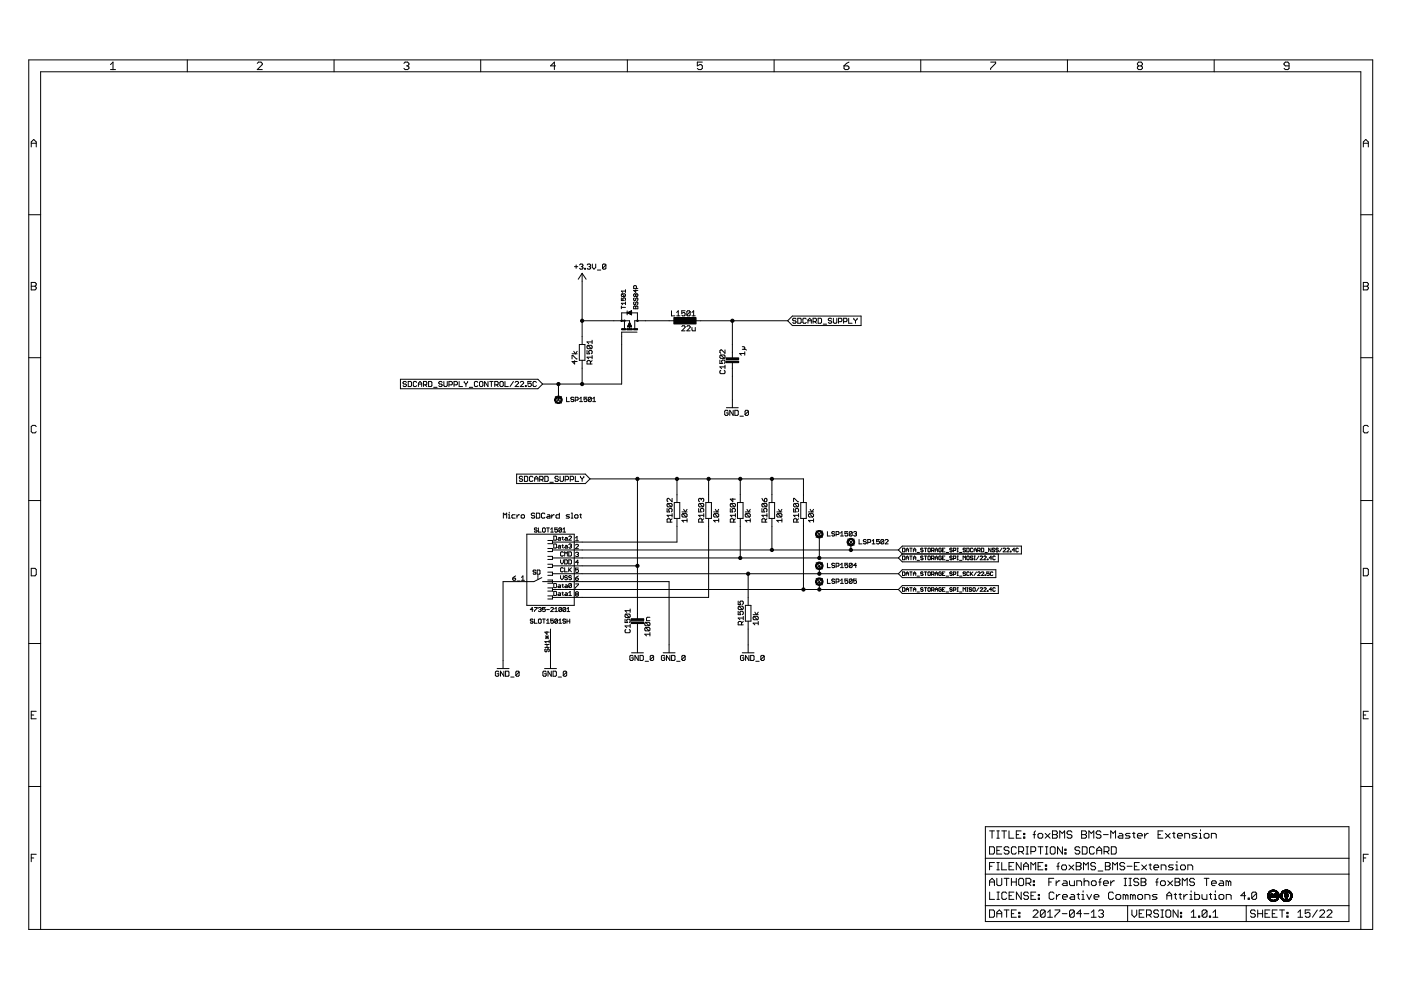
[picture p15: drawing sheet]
<svg xmlns="http://www.w3.org/2000/svg" width="297mm" height="210mm" viewBox="0 0 297 210" stroke-linecap="round" stroke-linejoin="round" font-family="sans-serif">
<g fill="none" stroke="#000" stroke-width=".21">
<path d="M6.1 12.7h284.9v184.4h-284.9zM23.4 13.7l.6-.5v1.6M23.4 14.8h1.1M39.7 12.7v2.5M54.5 13.4l.3-.2h.5l.3 .2v.3l-1.1 1.1h1.1M70.8 12.7v2.5M85.6 13.4l.3-.2h.5l.3 .2v.3l-.3 .3M86.2 14h.2M86.4 14l.3 .2v.3l-.3 .3h-.5l-.3-.3M101.9 12.7v2.5M117.8 14h-1.1l.8-.8v1.6M133 12.7v2.5"/>
<path d="M148.9 13.2h-1.1v.8l.6-.3h.2l.3 .3v.5l-.3 .3h-.5l-.3-.3M164.1 12.7v2.5M178.9 14h.8l.3 .2v.3l-.3 .3h-.5l-.3-.3zM180 13.2l-1.1 .8M195.2 12.7v2.5M210 13.2h1.1v.2l-1.1 1.1v.3M226.3 12.7v2.5M241.4 14l-.2 .2v.3l.2 .3h.5l.3-.3v-.3l-.3-.2M241.4 14l-.2-.3v-.3l.2-.2h.5l.3 .2v.3l-.3 .3M241.4 14h.5M257.4 12.7v2.5M273.3 14h-.8l-.3-.3v-.3l.3-.2h.5l.3 .2v1.1l-.3 .3h-.5l-.3-.3"/>
<path d="M6.6 31.2v-1.1l.6-.5 .5 .5v1.1M6.6 30.4h1.1M289.1 31.2v-1.1l.5-.5 .5 .5v1.1M289.1 30.4h1M6.1 45.5h2.5M6.6 59.9h.8l.3 .3v.2l-.3 .3 .3 .2v.3l-.3 .3h-.8zM121.8 56.5h.7M122.2 56.2v.7M122.9 56.2l.2-.2h.3l.2 .2-.2 .3M123.2 56.5h.2M123.4 56.5l.2 .2-.2 .4-.5-.2M123.4 58v15"/>
<path d="M123.4 58l.9 1.2M123.4 58l-.8 1.2M124 56.9h.1v.2h-.1zM124.5 56.2l.2-.2h.3l.2 .2-.2 .3M124.9 56.5h.1M125 56.5l.2 .2-.2 .4h-.3l-.2-.2M125.6 56v.7l.3 .4 .4-.4v-.7M126.7 57.3h.7M128.5 56.2l-.2-.2h-.4l-.2 .2v.7M128.5 56.2v.7l-.2 .2h-.4l-.2-.2M128.5 56.2l-.8 .7M288.5 45.5h2.5"/>
<path d="M289.1 59.9h.8l.2 .3v.2l-.2 .3 .2 .2v.3l-.2 .3h-.8zM6.1 75.8h2.5M6.6 60.7h.8M121.3 76.1v-.7l1.1 .7M121.3 75h1.1M121.6 74.5l.4 .5 .4-.5M121.8 76.5v.7l-.5-.6h1.1M122.8 73h1.2v3.4h-1.2zM123.4 68h10.1v1.7M123.4 76.4v5M124.5 74.3v.7h.5l-.2-.3 .2-.4h.3l.2 .2v.3l-.2 .2M124.7 73.2h.6l.2 .2v.4l-.2 .1"/>
<path d="M124.7 73.2l-.2 .2v.4l.2 .1h.6M124.7 73.2l.6 .7M125.2 77.2v-.6l-.2-.1h-.3l-.2 .1v.6h1M125.5 76.5l-.3 .3M125.5 75.7h-1l.3 .4M125.5 72.1v.8M125.5 75.4v.7M125.5 72.5h-1l.3 .4M131.7 63.2v.5h.5l-.2-.3 .2-.2 .4 .1-.1 .4M131.7 65.2h.9M131.7 64.9v.6M131.8 68v-1.7h3.3v1.7"/>
<path d="M131.9 62.3h.6l.1 .1-.1 .5M131.9 62.3l-.2 .4 .2 .2h.6M131.9 62.3l.6 .6M132.4 68v1.7M132.6 64.3h-.9l.3 .3M132.6 61.4v.6M132.6 64v.6M132.6 61.7h-.9l.3 .3M133 65.9v.9M133.1 66.3l.8-.4v.9zM133.1 69.3l.4-1 .4 1M133.1 69.3h.8"/>
<path d="M133.1 69.3l.4-.9 .4 .9M133.1 69.2h.8M133.2 69.1h.6M133.2 69h.6M133.3 66.2h.6M133.3 68.8h.4M133.3 68.7h.3M133.4 68.5h.1M133.4 66.5h.5M133.5 66.1h.4M133.7 66.7h.2M133.8 66h.1"/>
<path d="M133.9 65.9l-.9 .4M134.3 65l.2-.1 .3 .1 .3-.1 .1 .1v.5h-.9zM134.5 63.2l-.2 .1 .2 .4 .3-.1 .1-.4 .3 .1-.1 .4M134.5 64l-.2 .5 .3 .1 .2-.4 .3-.2 .1 .2-.1 .4M134.8 62.4l-.2-.1-.3 .1 .2 .5 .3-.2M134.8 62.4l.1-.1 .3 .1-.1 .5-.3-.2M134.8 61.4v.6l-.5-.4h.9M134.8 62.4v.3M134.8 65v.5M134.9 61.2v-.5l-.1-.1-.5 .1v.5h.9M135.1 70.4h-3.3v11h-16.8M142.4 65.9v1.1h.7"/>
<path d="M143.5 67h.7M143.5 66.3l.3-.4v1.1M143.5 68h-8.9v1.7M144.5 69.2l.2-.1h.4l.1 .1v.2l-.7 .7h.7M145.2 65.9h-.7v.5l.4-.1 .3 .1v.4l-.1 .2h-.4l-.2-.2M145.6 69.2l.2-.1h.4l.1 .1v.2l-.7 .7h.7M146.3 66.1v.7l-.1 .2h-.4l-.2-.2M146.3 66.1l-.1-.2h-.4l-.2 .2v.7M146.3 66.1l-.7 .7M146.7 69.4v.6l.2 .1h.5v-.7M146.7 67h.7M146.7 66.3l.4-.4v1.1"/>
<path d="M146.9 68h20.1M152.6 76.3v.8h.6l-.2-.4 .2-.4h.3l.2 .2v.4l-.2 .2M152.8 78.5l-.2 .2v.4l.2 .1h.7l.2-.1-.2-.6M152.8 75.3l-.2 .2v.3l.2 .2h.7M152.8 75.3h.7l.2 .2v.3l-.2 .2M152.8 75.3l.7 .7M153.7 74.2v.7l-.7-.7h-.2l-.2 .2v.3l.2 .2M153.7 77.4v.7M153.7 77.8h-1.1l.4 .3M155.3 68v7.9M155.3 76.9v9.5M157.4 73.5h.3l.2 .2-.2 .4"/>
<path d="M157.4 74.1h.7l.2 .1M157.9 75h-1.1l.4 .3M157.9 74.6v.7M168 67h14.6v2h-14.6l-1-1zM168.8 67.6l-.6-.1-.1 .3 .1 .2h.4l.2 .4-.2 .1h-.4l-.1-.1M169.1 67.5h.6l.2 .1v.8l-.2 .1h-.6zM170.9 67.6l-.1-.1h-.4l-.2 .1v.8l.2 .1 .5-.1M171.3 68h.7M171.3 68.5v-.7l.4-.3 .3 .3v.7M172.4 68.2h.5l.2-.2v-.4l-.2-.1h-.5v1M172.7 68.2l.4 .3M173.5 67.5h.5l.2 .1v.8l-.2 .1h-.5z"/>
<path d="M174.5 68.7h.8M176.3 67.6l-.2-.1-.5 .1v.2l.5 .2 .2 .4-.2 .1-.5-.1M176.7 67.5v.9l.2 .1h.3l.2-.1v-.9M177.8 68.2h.5l.2-.2v-.4l-.2-.1h-.5v1M178.9 68.2h.5l.2-.6-.2-.1h-.5v1M179.9 67.5v1h.8M181 67.5l.4 .5M181.4 68v.5M181.7 67.5l-.3 .5M288.5 75.8h2.5M289.1 60.7h.8M7.7 90.4l-.3-.2h-.5l-.3 .2v1.1l.3 .3h.5l.3-.3"/>
<path d="M84.9 80.4h29.1l1 1-1 1h-29.1zM86.2 81.1l-.2-.2h-.4l-.2 .2 .2 .3h.4l.2 .2-.2 .4h-.4l-.2-.2M86.6 80.9h.5l.1 .2v.7l-.1 .2h-.5zM88.3 81.1l-.1-.2h-.4l-.2 .2v.7l.2 .2h.4l.1-.2M88.7 82v-.8l.3-.3 .4 .3v.8M88.7 81.4h.7M89.8 81.6h.5l.2-.2-.2-.5h-.5v1.1M90.1 81.6l.4 .4M90.9 80.9h.5l.2 .2v.7l-.2 .2h-.5zM91.9 82.1h.8M93.7 81.1l-.1-.2h-.4l-.2 .3 .2 .2h.4l.1 .4-.1 .2h-.4l-.2-.2M94.1 80.9v.9l.2 .2h.3l.2-.2v-.9"/>
<path d="M95.2 81.6h.5l.2-.2v-.3l-.2-.2h-.5v1.1M96.3 81.6h.5l.2-.2v-.3l-.2-.2h-.5v1.1M97.3 80.9v1.1h.8M98.4 80.9l.4 .5M98.8 81.4v.6M99.1 80.9l-.3 .5M99.5 82.1h.7M101.3 81.1l-.2-.2h-.3l-.2 .2v.7l.2 .2h.3l.2-.2M101.7 81.1l.2-.2h.3l.2 .2v.7l-.2 .2h-.3l-.2-.2zM103.5 80.9v1.1l-.8-1.1v1.1M103.8 80.9h.7M104.2 80.9v1.1"/>
<path d="M104.9 81.6h.6l.1-.2-.1-.5h-.6v1.1M105.3 81.6l.3 .4M106.2 80.9h.3l.2 .2v.7l-.2 .2h-.3l-.2-.2v-.7zM107.1 80.9v1.1h.7M108.9 80.9l-.8 1.1M109.2 81.1l.2-.2h.4l.1 .2v.1l-.7 .8h.7M110.3 81.1l.2-.2h.3l.2 .2v.1l-.7 .8h.7M111.4 81.8h.2v.2h-.2zM112.6 80.9h-.7v.5l.4-.2 .3 .2v.4l-.1 .2h-.4l-.2-.2M113.7 81.1l-.2-.2h-.3l-.2 .2v.7l.2 .2h.3l.2-.2M117.7 84.1l1.4 1.3M118.4 81.4v3.4"/>
<path d="M119.1 84.1l-1.4 1.3M120.1 84.2v1h.6M121.7 84.4l-.2-.2-.5 .2 .2 .3 .5 .1-.2 .4-.5-.2M122 84.8h.4l.2-.4-.2-.2h-.4v1M122.9 85.2h.6M122.9 84.5l.3-.3v1M124.4 84.2h-.6v.5l.3-.2 .3 .2-.1 .5-.5-.2M125.4 84.4v.6l-.2 .2-.5-.2M125.4 84.4l-.2-.2-.5 .2v.6M125.4 84.4l-.7 .6M125.7 85.2h.6M125.7 84.5l.3-.3v1"/>
<path d="M154 86.4h2.5M154.4 87.2l-.2-.2h-.4l-.2 .2v.7l.2 .2h.4l.2-.2v-.4h-.4M155.4 87v1.1l-.7-1.1v1.1M155.8 87h.5l.2 .2v.7l-.2 .2h-.5zM156.9 88.2h.7M158.7 87.2l-.2-.2h-.4l-.1 .2v.7M158.7 87.2v.7l-.2 .2h-.4l-.1-.2M158.7 87.2l-.7 .7M290.1 90.4l-.2-.2h-.6l-.2 .2v1.1l.2 .3h.6l.2-.3M6.1 106.1h2.5M106.7 109.9v-1.1l.4 .3 .3-.3v1.1M107.8 109.1h.2v.8"/>
<path d="M107.8 109.9h.4M108 108.6v.2M109.2 109.1h-.5l-.2 .2v.4l.2 .2h.5M109.5 100.5h14.6l1 1-1 1h-14.6zM109.6 109.1v.8M110.1 109.1l-.5 .4M110.5 109.3l.2-.2h.3l.2 .6-.2 .2h-.3l-.2-.2zM110.8 101.2l-.2-.2h-.3l-.2 .3 .2 .2h.3l.2 .4-.2 .2h-.3l-.2-.2M111.2 101h.5l.2 .2v.7l-.2 .2h-.5zM111.7 113.3h10.1v15.1h-10.1zM113 101.2l-.2-.2h-.4l-.1 .2v.7l.1 .2 .6-.2M113.3 102.1v-.8l.4-.3 .4 .3v.8"/>
<path d="M113.3 101.5h.8M113.4 109l-.2-.2-.6 .2 .2 .3h.4l.2 .2-.2 .4-.6-.2M113.7 108.8h.6l.1 .2v.7l-.1 .2h-.6zM113.9 112.1l-.5-.2-.1 .3 .4 .2 .2 .3-.2 .1-.4-.1M114.2 111.9v.9h.5M114.4 101.7h.6l.1-.2v-.3l-.1-.2h-.6v1.1M114.8 101.7l.3 .4M115.2 111.9l.4 .2v.6l-.1 .1-.5-.1v-.6zM115.5 101h.5l.2 .2v.7l-.2 .2h-.5zM115.5 109l-.1-.2-.6 .2v.7l.2 .2h.4l.1-.2M115.9 111.9h.6M116.1 109.1h.3l.2 .2v.6h-.5l-.2-.2 .2-.2h.5"/>
<path d="M116.1 114.6h1v.7h-1M116.1 116.3h1v.6h-1M116.1 118h1v.6h-1M116.1 119.6h1v.7h-1M116.2 111.9v.9M116.6 102.3h.7M116.8 112.8h.5M116.8 112.2l.3-.3v.9M117 109.1v.8M117.1 116.6h73.4M117.1 118.3h73.4M117.1 120h18"/>
<path d="M117.4 113.7h.5l.1 .1v.6l-.1 .1h-.5zM117.4 115.3h.5l.1 .2v.6l-.1 .1h-.5zM117.5 109.1l-.5 .4M118.2 111.9h-.6v.5l.3-.2 .3 .2-.2 .4-.4-.1M118.4 101.2l-.2-.2h-.4l-.1 .3 .1 .2h.4l.2 .4-.2 .2h-.4l-.1-.2M118.4 115.6l.5 .2v.4h-.5l-.1-.1 .1-.2h.5M118.4 114l.5 .1v.4h-.5l-.1-.1 .1-.2h.5M118.6 108.8v1.1h-.6l-.1-.2v-.4l.1-.2h.6M118.7 101v.9l.2 .2 .6-.2v-.9M118.9 118.7v.6l.2 .3 .3-.3v-.6M119.1 112.1l-.5-.2-.1 .8M119.1 112.1v.6l-.2 .1-.4-.1"/>
<path d="M119.1 112.1l-.6 .6M119.1 115.6h.3M119.1 114h.3M119.3 113.8v.6l.1 .1M119.3 115.5v.6l.1 .1M119.3 112.8h.6M119.3 112.2l.3-.3v.9M119.4 117.2l-.1-.2-.4 .2v.6l.1 .1 .4-.1M119.7 118.7l.6 .1-.1 .8h-.5zM119.7 117.9v-.9l.3 .3 .3-.3v.9M119.8 101.7h.6l.1-.2v-.3l-.1-.2h-.6v1.1M119.9 114l.4 .1v.4h-.4l-.2-.1 .2-.2h.4"/>
<path d="M119.9 115.6l.4 .2v.4h-.4l-.2-.1 .2-.2h.4M120.6 113.8l.1-.1 .5 .1-.6 .7h.6M120.6 115.5l.4-.2 .2 .2-.2 .3M120.6 117h.4l.2 .2v.6l-.2 .1h-.4zM120.6 118.7l.6 .1v.6l-.2 .2h-.4zM120.8 109.1h-.6l-.2 .2 .8 .4-.2 .2h-.6M120.9 115.8h.1M120.9 101.7h.5l.2-.2v-.3l-.2-.2h-.5v1.1M121 115.8l.2 .1-.2 .3-.4-.1M121.1 109.9h.4M121.1 108.8h.2v1.1M122 101v1.1h.7"/>
<path d="M122 109.1h.4l.2 .2v.4l-.2 .2-.6-.2v-.4zM122 114l.3-.3v1M122 114.7h.6M122 115.6l.2-.2 .4 .2-.6 .7h.6M122 117.2l.5-.1 .1 .1-.1 .4M122.3 117.6h.2M122.5 117.6l.1 .1-.1 .3-.5-.1M122.6 119.2h-.6l.5-.4v.9M122.9 109.1h.4M123.1 101l.3 .5M123.1 109v.7l.2 .2M123.4 101.5v.6"/>
<path d="M123.8 101l-.4 .5M125.1 101.5h45.2v5.1M135.1 101.5v29.7M141.4 107.8v.7h.6l-.2-.3 .2-.4h.3l.2 .2-.2 .5M141.6 106.7l-.2 .2 .2 .6h.7M141.6 106.7h.7l.2 .2-.2 .6M141.6 106.7l.7 .8M142.1 110.7v-.5l-.1-.2h-.4l-.2 .2v.5h1.1M142.5 109.3h-1.1l.4 .3M142.5 105.7v.7l-.7-.7-.4 .1 .2 .6M142.5 110l-.4 .3M142.5 108.9v.7"/>
<path d="M143 106.6h1.1v3.3h-1.1zM143.5 101.5v5.1M143.5 109.9v5h-26.4M144.6 108.5h1.1M144.8 108.9l-.2 .2v.3l.2 .2h.7M144.8 108.9h.7l.2 .2v.3l-.2 .2M144.8 108.9l.7 .7M144.9 108l.4 .5 .4-.5M145.7 110.3h-1.1l.3 .4M145.7 110v.7M148.1 107.8v.7h.6l-.2-.3 .2-.4h.3l.2 .2-.2 .5M148.3 106.7l-.2 .2v.4l.2 .2h.7"/>
<path d="M148.3 106.7h.7l.2 .2-.2 .6M148.3 106.7l.7 .8M148.7 105.8l-.2-.1-.4 .1v.4l.2 .2M148.7 105.8l.1-.1 .4 .1-.2 .6M148.7 105.8v.2M148.8 110.7v-.5l-.1-.2-.6 .2v.5h1.1M149.2 109.3h-1.1l.4 .3M149.2 110l-.4 .3M149.2 108.9v.7M149.6 106.6h1.2v3.3h-1.2zM150.2 101.5v5.1M150.2 109.9v16.8h-33.1"/>
<path d="M151.3 108.5h1.1M151.5 108.9l-.2 .2 .2 .5h.7M151.5 108.9h.7l.2 .2v.3l-.2 .2M151.5 108.9l.7 .7M151.7 108l.3 .5 .4-.5M152.4 110.3h-1.1l.4 .4M152.4 110v.7M154.8 107.8v.7h.6l-.2-.5 .2-.2h.3l.2 .2v.4l-.2 .1M155 106.7l-.2 .2 .2 .6h.7M155 106.7h.7l.2 .2v.4l-.2 .2M155 106.7l.7 .8M155.4 105.7v.7l-.6-.6h1.1"/>
<path d="M155.6 110.7v-.5l-.2-.2h-.4l-.2 .2v.5h1.1M155.9 109.3h-1.1l.4 .3M155.9 110l-.3 .3M155.9 108.9v.7M156.4 106.6h1.1v3.3h-1.1zM157 101.5v5.1M157 109.9v8.4M158 108.5h1.1M158.2 108.9l-.2 .2 .2 .5h.7M158.2 108.9h.7l.2 .2-.2 .5M158.2 108.9l.7 .7M158.4 108l.3 .5 .4-.5"/>
<path d="M159.1 110.3h-1.1l.4 .4M159.1 110v.7M161.5 107.8v.7h.6l-.2-.5 .2-.2h.3l.2 .2-.2 .5M161.5 105.7l.6 .7M161.7 106.7l-.2 .2 .2 .6h.7M161.7 106.7h.7l.2 .2-.2 .6M161.7 106.7l.7 .8M162.1 105.8l.2-.1 .3 .1-.2 .6h-.3zM162.3 110.7v-.5l-.2-.2h-.4l-.2 .2v.5h1.1M162.6 110l-.3 .3M162.6 109.3h-1.1l.4 .3M162.6 108.9v.7"/>
<path d="M163.1 106.6h1.1v3.3h-1.1zM163.7 101.5v5.1M163.7 109.9v6.7M164.7 108.5h1.1M164.9 108.9h.7l.2 .2-.2 .5M164.9 108.9l-.2 .2v.3l.2 .2h.7M164.9 108.9l.7 .7M165.1 108l.3 .5 .4-.5M165.8 110.3h-1.1l.4 .4M165.8 110v.7M168.3 107.8v.7h.5l-.2-.3 .2-.4h.3l.2 .2-.2 .5M168.3 106.4v-.7l1 .7"/>
<path d="M168.4 106.7l-.1 .2 .1 .6h.7M168.4 106.7h.7l.2 .2-.2 .6M168.4 106.7l.7 .8M169 110.7v-.5l-.2-.2h-.4l-.1 .2v.5h1M169.3 109.3h-1l.3 .3M169.3 110l-.3 .3M169.3 108.9v.7M169.8 106.6h1.1v3.3h-1.1zM170.3 109.9v15.1M171.4 108.5h1.1M171.6 108.9l-.2 .2v.3l.2 .2h.7M171.6 108.9h.7l.2 .2v.3l-.2 .2"/>
<path d="M171.6 108.9l.7 .7M171.8 108l.3 .5 .4-.5M172.5 110.3h-1.1l.4 .4M172.5 110v.7M173 119.3l1.4 1.3M173 112.6l1.4 1.3M173.7 113.3v5M173.7 120v1.6M174.4 119.3l-1.4 1.3M174.4 112.6l-1.4 1.3M175.4 112.7v.9h.6M175.4 119.4v1h.6"/>
<path d="M177 112.9l-.2-.2-.4 .2 .1 .3 .5 .1-.2 .3-.4-.1M177 119.6l-.5-.2-.1 .3 .4 .2 .2 .3-.2 .2-.4-.2M177.3 113.3h.4l.2-.4-.2-.2h-.4v.9M178.2 113l.3-.3v.9M178.2 119.7l.3-.3v1M178.2 113.6h.6M179.7 112.7h-.6v.5l.5-.2 .1 .5-.1 .1-.5-.1M179.7 119.4h-.6v.5l.3-.2 .3 .2-.1 .5h-.3l-.2-.2M179.7 114.3l1.4 1.3M180.4 114.9v1.7M180.7 112.9l-.2-.2-.4 .2v.6M180.7 119.6l-.5-.2-.1 .2v.6"/>
<path d="M180.7 112.9v.6l-.2 .1-.4-.1M180.7 119.6v.6l-.2 .2-.4-.2M180.7 119.6l-.6 .6M180.7 112.9l-.6 .6M181 112.9l.4-.2 .2 .2-.2 .3M181.1 114.3l-1.4 1.3M181.3 113.2h.1M181.4 113.2l.2 .1-.2 .3-.4-.1M181.6 119.9h-.6l.4-.5v1M182.1 114.4v.9h.7M183.7 114.6l-.5-.2-.2 .3 .5 .2 .2 .3-.2 .1-.5-.1M184 115h.4l.2-.1-.2-.5h-.4v.9"/>
<path d="M184.9 115.3h.6M184.9 114.7l.3-.3v.9M186.5 114.4h-.7v.5l.5-.2 .2 .2v.3l-.2 .1-.5-.1M187.4 114.6v.6l-.2 .1-.4-.1M187.4 114.6l-.5-.2-.1 .2v.6M187.4 114.6l-.6 .6M187.7 114.6l.1-.2h.4l.1 .2-.6 .7h.6M190.5 116.6l.8-.8h25.3v1.7h-25.3M190.5 116.6l.8 .9M191.3 117.5l-.8 .8M191.3 116.2l.6 .2-.2 .6h-.4zM191.3 117.9l.6 .1-.2 .7h-.4z"/>
<path d="M192.1 117v-.5l.3-.3 .2 .3v.5M192.1 118.7v-.5l.3-.3 .2 .3v.5M192.1 116.6h.5M192.1 118.3h.5M192.9 116.2h.5M192.9 117.9h.5M193.1 116.2v.8M193.1 117.9v.8M193.7 116.6h.5M193.7 117v-.5l.2-.3 .3 .3v.5M193.7 118.7v-.5l.2-.3 .3 .3v.5M193.7 118.3h.5"/>
<path d="M194.4 117.1h.5M194.4 118.8h.5M195.7 116.4l-.1-.2-.4 .2 .1 .2 .4 .1-.1 .3-.4-.1M195.7 118l-.1-.1-.4 .1 .1 .3 .4 .1-.1 .3-.4-.1M196 116.2h.5M196 117.9h.5M196.2 116.2v.8M196.2 117.9v.8M196.7 116.4l.2-.2 .4 .2-.2 .6-.4-.1zM196.9 117.9l.4 .1-.2 .7-.4-.1zM197.5 116.7h.4l.1-.3-.5-.2v.8M197.5 118.4l.5-.1-.1-.4h-.4v.8"/>
<path d="M197.8 118.4l.2 .3M197.8 116.7l.2 .3M198.3 116.6h.5M198.3 117v-.5l.2-.3 .3 .3v.5M198.3 118.7v-.5l.2-.3 .3 .3v.5M198.3 118.3h.5M199.6 116.4l-.1-.2-.4 .2v.5l.4 .1 .1-.4h-.3M199.6 118l-.1-.1-.4 .1v.6l.4 .1 .1-.4h-.3M199.8 116.6h.3M199.8 118.3h.3M200.3 116.2h-.5v.8h.5M200.3 117.9h-.5v.8h.5"/>
<path d="M200.6 117.1h.5M200.6 118.8h.5M201.9 116.4l-.1-.2-.4 .2 .1 .2 .4 .1-.1 .3-.4-.1M201.9 118l-.1-.1-.4 .1 .1 .3 .4 .1-.1 .3-.4-.1M202.1 116.7h.4l.1-.3-.5-.2v.8M202.1 118.4l.5-.1-.1-.4h-.4v.8M202.9 117h.3M202.9 116.2h.3M202.9 118.7h.3M202.9 117.9h.3M203.1 116.2v.8M203.1 117.9v.8"/>
<path d="M203.4 117.1h.5M203.4 118.8h.5M204.2 118.7v-.8l.3 .3 .2-.3v.8M204.7 116.4l-.1-.2-.4 .2 .1 .2 .4 .1-.1 .3-.4-.1M205 116.2l.5 .2-.1 .6h-.4zM205.1 117.9l.4 .1-.1 .7-.4-.1zM206.3 116.4l-.2-.2-.4 .2 .2 .6 .4-.1M206.3 118l-.4-.1-.2 .3 .4 .1 .2 .3-.2 .1-.4-.1M206.5 116.6h.5M206.5 117v-.5l.3-.3 .2 .3v.5M206.5 118.7h.3M206.5 117.9h.3"/>
<path d="M206.7 117.9v.8M207.3 116.7h.4l.1-.3-.5-.2v.8M207.5 116.7l.3 .3M207.5 117.9l-.5 .8M207.8 118l.1-.1 .4 .1-.5 .7h.5M208.1 116.2l.5 .2-.2 .6h-.3zM208.6 118l.1-.1 .4 .1-.5 .7h.5M208.8 117.1h.5M209.3 118.6l.2 .1zM210.1 116.2v.8l-.5-.8v.8M210.2 118.3h-.5l.4-.4v.8M210.9 116.4l-.1-.2-.4 .2 .1 .2 .4 .1-.1 .3-.4-.1"/>
<path d="M211 118l-.1-.1-.4 .1v.6l.1 .1 .4-.1M211.7 116.4l-.2-.2-.4 .2 .2 .2 .4 .1-.2 .3-.4-.1M211.7 117.5v1.6h-20.4l-.8-.8M212.4 116.2l-.5 .8M212.7 116.4l.1-.2 .4 .2-.5 .6h.5M213.5 116.4l.1-.2 .4 .2-.5 .6h.5M214.2 116.9l.2 .1zM215.1 116.6h-.5l.4-.4v.8M215.9 116.4l-.1-.2-.4 .2 .1 .6 .4-.1M288.5 106.1h2.5M6.1 136.4h2.5M6.6 120.5h.8l.3 .3v1l-.3 .3h-.8z"/>
<path d="M108.7 122.6h.5l.1 .3-.4 .1-.2-.1zM109.3 122.1l-.6 .5M109.6 123.2h.7M110.6 123h.6M110.6 122.4l.3-.3v.9M113 131.4l-.1-.1-.5 .1 .2 .3 .4 .1-.1 .3-.5-.1M113 129.2h-.6l.5-.4v.9M113.3 131.3v.8h.6M113.3 128.8h.6l-.6 .9M113.6 121l-.1-.1-.5 .1 .2 .3 .4 .2-.1 .3-.5-.2M113.9 120.9h.4l.2 .1v.6l-.2 .2h-.4zM114 122v.3"/>
<path d="M114 122.5v.3M114.2 131.4l.1-.1 .4 .1v.6l-.1 .1-.4-.1zM114.2 128.9l.4-.1 .1 .1-.1 .3M114.4 129.2h.2M114.6 129.2l.1 .2-.1 .3-.4-.2M114.9 122.5l-1.7 .8h-6.5v18.5M115 131.3h.6M115 123.3h2.1M115.3 131.3v.8M115.5 137.3h.9M115.5 136.7h.9M115.6 128.8h-.6v.4l.3-.1 .3 .1-.1 .5-.5-.2"/>
<path d="M115.7 137.6l-.2 .4 .3 .2 .2-.5 .3-.1 .1 .1-.1 .5M115.7 134.8l.6 .6M115.7 135.1h.6M115.9 132.1h.6M115.9 129.2h.6M115.9 131.6l.3-.3v.8M116 133.9v.6l-.5-.5h.9M116 134.8v.6M116 136.7v.6M116.1 126.3h1v.7h-1M116.1 121.3h1v.7h-1M116.1 123h1v.7h-1"/>
<path d="M116.1 124.7h1v.6h-1M116.3 134.8l-.6 .6M116.4 135.7v.6M116.4 136h-.9l.3 .3M116.7 133.4v8.4M116.8 128.9l.1-.1 .4 .1-.5 .8h.5M117.1 121.6h73.4M117.1 125h73.4M117.1 123.3h24.8v15.1M117.3 131.3h-.5v.4l.3-.1 .2 .1-.1 .4-.4-.1M117.4 123.7h.5l.1 .2v.5l-.1 .2h-.5zM117.4 125.4h.5l.1 .1v.6l-.1 .2h-.5z"/>
<path d="M117.6 129.7h.6M117.6 129.1l.3-.3v.9M118.2 131.4v.6l-.2 .1-.4-.1M118.2 131.4l-.2-.1-.4 .1v.6M118.2 131.4l-.6 .6M118.4 125.7l.5 .1v.5h-.5l-.1-.2 .1-.1h.5M118.4 124l.5 .2v.4h-.5l-.1-.2 .1-.1h.5M118.5 132.1h.6M118.5 131.6l.3-.3v.8M118.9 122v.6l.2 .3 .3-.3v-.6M119.1 128.9l-.5-.1-.1 .7M119.1 128.9v.6l-.2 .2-.4-.2"/>
<path d="M119.1 128.9l-.6 .6M119.1 125.7h.3M119.1 124h.3M119.3 123.9v.5l.1 .2M119.3 125.5v.6l.1 .2M119.4 120.5l-.1-.1-.4 .1v.6l.1 .1 .4-.1M119.7 120.4v.8h.6M119.9 125.7l.4 .1v.5h-.4l-.2-.2 .2-.1h.4M119.9 124l.4 .2v.4h-.4l-.2-.2 .2-.1h.4M119.9 131.4l-.4-.1-.2 .3 .5 .1 .1 .3-.1 .1-.5-.1M119.9 128.9l-.4-.1-.2 .1v.6M119.9 128.9v.6l-.1 .2-.5-.2"/>
<path d="M119.9 128.9l-.6 .6M120.2 129.7h.6M120.2 129.1l.3-.3v.9M120.2 131.7h.6M120.2 131.3v.8M120.3 122.2l-.1-.2-.5 .2 .2 .3 .4 .1-.1 .3-.5-.1M120.6 125.7l.3-.3v.9M120.6 126.3h.6M120.6 120.4v.8M120.7 120.8l.5 .4M120.8 131.3v.8M121.2 123.9l-.5-.2-.1 .2v.5"/>
<path d="M121.2 122.2l-.5-.2-.1 .3 .4 .2 .2 .3-.2 .1-.4-.1M121.2 123.9v.5l-.2 .2-.4-.2M121.2 123.9l-.6 .5M121.2 120.4l-.6 .5M122 123.8h.6l-.6 .9M122 122.6h.5l.1 .3-.4 .1zM122.2 125.9l-.2-.1 .2-.3 .4 .1-.1 .3M122.2 125.9l-.2 .2 .2 .3 .4-.2-.1-.3M122.2 125.9h.3M122.6 120.4h-.6v.5l.5-.1 .1 .4-.1 .2-.5-.2M122.6 122.1l-.6 .5M132.5 131.3v.7h.6l-.2-.4 .2-.3h.3l.2 .2v.3l-.2 .2"/>
<path d="M132.7 130.2l-.2 .5 .2 .2h.7M132.7 133.5l-.2 .1v.4l.2 .2h.7l.2-.2v-.4l-.2-.1M132.7 130.2h.7l.2 .2v.3l-.2 .2M132.7 130.2l.7 .7M133.6 129.1v.7M133.6 132.4v.7M133.6 132.7h-1.1l.4 .4M133.6 129.5h-1.1l.4 .3M133.9 138.4h2.5M134.2 139.1l-.1-.1h-.4l-.2 .1v.7l.2 .2h.4l.1-.2v-.3h-.3M135.1 132.2v6.2M135.3 139v1l-.7-1v1"/>
<path d="M135.7 139h.5l.2 .1v.7l-.2 .2h-.5zM136.9 132h.7l.2 .1v.4l-.2 .2M136.9 133h.7l.2 .2v.4l-.2 .2M136.9 133l-.2 .2v.4l.2 .2h.7M136.9 132l-.2 .1v.4l.2 .2h.7M136.9 133l.7 .8M136.9 132l.7 .7M137.8 134.5h-1.1l.4 .3M137.8 134.1v.7M137.8 130.9h-.6l-.1 .2v.5h.7M138.6 139.1l-.6-.1-.1 .1v.7M138.6 139.1v.7l-.2 .2h-.4l-.1-.2"/>
<path d="M138.6 139.1l-.7 .7M140.6 138.4h2.5M140.9 139.1l-.1-.1-.6 .1v.7l.2 .2h.4l.1-.5h-.3M142 139v1l-.7-1v1M142.4 139h.5l.2 .1v.7l-.2 .2h-.5zM145.3 139.1l-.2-.1h-.4l-.1 .1v.7M145.3 139.1v.7l-.2 .2h-.4l-.1-.2M145.3 139.1l-.7 .7M156.5 129.6v.7h.6l-.2-.3 .2-.4h.3l.2 .2v.4l-.2 .1M156.5 127.4v.8h.6l-.2-.4 .2-.4h.3l.2 .2v.4l-.2 .2M156.7 128.5l-.2 .2v.4l.2 .1h.7M156.7 128.5h.7l.2 .2v.4l-.2 .1"/>
<path d="M156.7 128.5l.7 .7M157.2 132.5v-.5l-.1-.2h-.4l-.2 .2v.5h1.1M157.4 138.4h2.5M157.6 131.8l-.4 .3M157.6 131h-1.1l.4 .4M157.6 130.7v.7M157.7 139.1l-.2-.1-.5 .1v.7l.2 .2h.3l.2-.5h-.3M158 128.4h1.2v3.3h-1.2zM158.6 121.6v6.8M158.6 131.7v6.7M158.8 139v1l-.7-1v1M159.2 139h.5l.2 .1v.7l-.2 .2h-.5z"/>
<path d="M159.7 130.3h1.1M159.9 130.7h.7l.2 .2v.3l-.2 .2M159.9 130.7l-.2 .2v.3l.2 .2h.7M159.9 130.7l.7 .7M160 129.8l.4 .5 .4-.5M160.8 132.1h-1.1l.3 .4M160.8 131.8v.7M162 139.1l-.1-.1-.6 .1v.7M162 139.1v.7l-.1 .2h-.4l-.2-.2M162 139.1l-.7 .7M173 122.6l1.4 1.4M173.7 123.3v1.7"/>
<path d="M174.4 122.6l-1.4 1.4M175.4 122.8v.9h.6M177 122.9l-.5-.1-.1 .3 .4 .1 .2 .3-.2 .2-.4-.2M177.3 123.4h.4l.2-.2-.2-.4h-.4v.9M177.3 120h.4l.2-.4-.2-.2h-.4v1M178.2 123.7h.6M178.2 123.1l.3-.3v.9M178.2 120.4h.6M179.7 122.8h-.6v.4l.5-.1 .1 .4-.1 .2-.5-.2M180.7 122.9v.6l-.2 .2-.4-.2M180.7 122.9l-.5-.1-.1 .1v.6M180.7 122.9l-.6 .6"/>
<path d="M181.6 122.8h-.6v.4l.4-.1 .2 .4-.2 .2-.4-.2M190.5 125l.8-.8h20.4v1.6h-20.4zM191.3 120.8h19.8v1.7h-19.8l-.8-.9zM191.3 124.6l.6 .1-.2 .7h-.4zM191.3 121.3l.6 .1-.2 .6h-.4zM192.1 122v-.5l.3-.2 .2 .2v.5M192.1 125.4v-.5l.3-.3 .2 .3v.5M192.1 121.6h.5M192.1 125h.5M192.9 121.3h.5M192.9 124.6h.5M193.1 121.3v.7"/>
<path d="M193.1 124.6v.8M193.7 122v-.5l.2-.2 .3 .2v.5M193.7 125.4v-.5l.2-.3 .3 .3v.5M193.7 121.6h.5M193.7 125h.5M194.4 122.2h.5M194.4 125.5h.5M195.7 124.7l-.1-.1-.4 .1 .1 .3 .4 .1-.1 .3-.4-.2M195.7 121.4l-.1-.1-.4 .1 .1 .2 .4 .2-.1 .2-.4-.1M196 121.3h.5M196 124.6h.5M196.2 121.3v.7"/>
<path d="M196.2 124.6v.8M196.7 124.7l.2-.1 .4 .1-.2 .7-.4-.2zM196.9 121.3l.4 .1-.2 .6-.4-.1zM197.5 121.8h.4l.1-.4-.5-.1v.7M197.5 125.1h.4l.1-.4-.5-.1v.8M197.8 125.1l.2 .3M197.8 121.8l.2 .2M198.3 122v-.5l.2-.2 .3 .2v.5M198.3 125.4v-.5l.2-.3 .3 .3v.5M198.3 121.6h.5M198.3 125h.5M199.6 121.4l-.1-.1-.4 .1v.5l.4 .1 .1-.4h-.3"/>
<path d="M199.6 124.7l-.1-.1-.4 .1v.5l.4 .2 .1-.4h-.3M199.8 121.6h.3M199.8 125h.3M200.3 121.3h-.5v.7h.5M200.3 124.6h-.5v.8h.5M200.6 122.2h.5M200.6 125.5h.5M201.9 124.7l-.1-.1-.4 .1 .1 .3 .4 .1-.1 .3-.4-.2M201.9 121.4l-.1-.1-.4 .1 .1 .2 .4 .2-.1 .2-.4-.1M202.1 125.1l.5-.1-.1-.4h-.4v.8M202.1 121.8l.5-.2-.1-.3h-.4v.7M202.9 122h.3"/>
<path d="M202.9 121.3h.3M202.9 125.4h.3M202.9 124.6h.3M203.1 121.3v.7M203.1 124.6v.8M203.4 122.2h.5M203.4 125.5h.5M204.2 125.4v-.8l.3 .3 .2-.3v.8M204.7 121.4l-.4-.1-.1 .2 .4 .1 .1 .3-.1 .1-.4-.1M205 125.4h.2M205 124.6h.2M205.1 124.6v.8"/>
<path d="M205.5 121.4l-.1-.1-.4 .1v.5l.1 .1 .4-.1M205.7 121.3v.7M205.9 121.6l.4 .4M206 124.7l-.4-.1-.1 .3 .4 .1 .1 .2-.1 .2-.4-.2M206.3 124.7l.1-.1 .4 .1-.1 .7-.4-.2zM206.3 121.3l-.6 .5M207 121.3l-.5 .7M207.3 121.4l.1-.1 .4 .1-.5 .6h.5M207.5 124.6l-.5 .8M207.8 124.7l.1-.1 .4 .1-.5 .7h.5M208.1 121.4l.1-.1 .4 .1-.5 .6h.5M208.6 124.7l.1-.1 .4 .1-.5 .7h.5"/>
<path d="M208.8 121.9l.2 .1zM209.3 125.2l.2 .2zM209.7 121.3h-.5v.3l.3-.1 .2 .1-.1 .4-.4-.1M210.2 125h-.5l.4-.4v.8M210.5 121.4l-.1-.1-.4 .1 .1 .6 .4-.1M211 124.7l-.1-.1-.4 .1 .1 .7 .4-.2M288.5 136.4h2.5M289.1 120.5h.8l.2 .3v1l-.2 .3h-.8zM6.6 151.6h.6M7.7 150.8h-1.1v1.6h1.1M105.4 141.8h2.5M105.7 142.5l-.1-.2h-.4l-.2 .2v.7l.2 .2h.4l.1-.5h-.3"/>
<path d="M106.8 142.3v1.1l-.7-1.1v1.1M107.2 142.3h.5l.2 .2v.7l-.2 .2h-.5zM108.3 143.6h.7M110.1 142.5l-.2-.2h-.4l-.1 .2v.7M110.1 142.5v.7l-.2 .2h-.4l-.1-.2M110.1 142.5l-.7 .7M115.5 141.8h2.5M115.8 142.5l-.2-.2h-.3l-.2 .2v.7l.2 .2h.3l.2-.5h-.4M116.9 142.3v1.1l-.7-1.1v1.1M117.3 142.3h.5l.2 .2v.7l-.2 .2h-.5zM118.3 143.6h.7M120.1 142.5l-.1-.2h-.4l-.2 .2v.7"/>
<path d="M120.1 142.5v.7l-.1 .2h-.4l-.2-.2M120.1 142.5l-.7 .7M136.8 140.2h.7M143.5 140.2h.7M160.2 140.2h.8M289.1 151.6h.5M290.1 150.8h-1v1.6h1M6.1 166.8h2.5M208.9 175.3h77.1v20.1h-77.1zM209.8 179.5h.8l.2 .3v1l-.2 .3h-.8zM209.8 176.2h1M210.3 176.2v1.5"/>
<path d="M211.3 176.2h.6M211.3 177.7h.6M211.6 176.2v1.5M212.4 179.5h-1.1v1.6h1.1M212.4 176.2h1M212.9 176.2v1.5M213.9 176.2v1.5h1M213.9 179.8l-.2-.3h-.6l-.2 .3v.2l.2 .3h.6l.2 .3v.2l-.2 .3h-.6l-.2-.3M215.5 179.8l-.3-.3h-.5l-.3 .3v1l.3 .3h.5l.3-.3M215.5 177h.5M216.5 176.2h-1v1.5h1M217 176.7h.3v.3h-.3z"/>
<path d="M217 177.5h.3v.2h-.3zM217.5 179.5h.5M217.8 179.5v1.6M219 177h.5M219.5 176.2l-.2 .2v1.3M220.1 177l.2-.3h.5l.3 .3v.5l-.3 .2h-.5l-.2-.2zM220.1 179.5h1M220.6 179.5v1.6M221.6 176.7l1 1M221.6 179.5h.6M221.9 179.5v1.6M222.6 176.7l-1 1"/>
<path d="M222.7 179.8l.2-.3h.5l.3 .3v1l-.3 .3h-.5l-.2-.3zM223.1 176.2h.8l.3 .2v.3l-.3 .3 .3 .2v.3l-.3 .2h-.8zM223.1 177h.8M224.7 177.7v-1.5l.5 .5 .5-.5v1.5M225.3 179.5v1.6l-1.1-1.6v1.6M227.3 176.4l-.3-.2h-.5l-.3 .2v.3l.3 .3h.5l.3 .2v.3l-.3 .2h-.5l-.3-.2M228.9 179.8l-.2-.3h-.5l-.3 .3v.2l.3 .3h.5l.2 .3v.2l-.2 .3h-.5l-.3-.3M229.3 176.2h.8l.3 .2v.3l-.3 .3 .3 .2v.3l-.3 .2h-.8zM229.3 177h.8M229.5 179.5h.7l.3 .3v1l-.3 .3h-.7zM230.9 177.7v-1.5l.5 .5 .5-.5v1.5M232 179.8l-.2-.3h-.5l-.3 .3v1l.3 .3h.5l.2-.3"/>
<path d="M233.4 176.4l-.2-.2h-.5l-.3 .2v.3l.3 .3h.5l.2 .2v.3l-.2 .2h-.5l-.3-.2M234 177h1M235.5 177.7v-1.5l.5 .5 .5-.5v1.5M235.6 179.5h.8l.3 .3v1l-.3 .3h-.8zM237.3 176.7h.5l.3 .3v.7h-.8l-.3-.2 .3-.3h.8M239.6 176.7h-.8l-.2 .3 .2 .2h.6l.2 .3-.2 .2h-.8M240.1 176.7h.5M240.4 176.4v1.1l.2 .2M241.2 177.2h1v-.2l-.3-.3h-.5l-.2 .3v.5l.2 .2h.5M242.7 176.7v1M243.5 176.7h-.3l-.5 .5M245.5 177h.5"/>
<path d="M246.5 176.2h-1v1.5h1M247.1 176.7l1 1M248.1 176.7l-1 1M248.6 176.7h.5M248.9 176.4v1.1l.2 .2M249.6 177.2h1.1v-.2l-.3-.3h-.5l-.3 .3v.5l.3 .2h.5M251.2 177.7v-1h.7l.3 .3v.7M253.8 176.7h-.8l-.3 .3 .3 .2h.5l.3 .3-.3 .2h-.8M254.3 177.7h.5M254.3 176.7h.2v1M254.5 175.9v.3M255.3 177l.3-.3h.5l.2 .3v.5l-.2 .2h-.5l-.3-.2z"/>
<path d="M256.8 177.7v-1h.8l.3 .3v.7M288.5 166.8h2.5M6.6 181.9h.6M7.7 181.1h-1.1v1.6M8.6 197.1v-181.9h279.9v181.9M208.9 192h77.1M208.9 185.3h77.1M208.9 182h77.1M209.8 192.9h.8l.2 .3v1l-.2 .3h-.8zM209.8 187.8v-1l.5-.6 .5 .6v1M209.8 183.7h.5M209.8 187h1"/>
<path d="M209.8 189.1v1.6h1.1M210.8 182.9h-1v1.5M211.3 193.7h1.1M211.3 182.9h.6M211.3 184.4h.6M211.3 186.2v1.3l.3 .3h.5l.3-.3v-1.3M211.3 194.5v-1.1l.6-.5 .5 .5v1.1M211.3 180.3h.6M211.4 190.7h.5M211.4 189.1h.5M211.6 182.9v1.5M211.6 189.1v1.6"/>
<path d="M212.4 182.9v1.5h1M212.9 192.9h1M212.9 186.2h1M213.4 186.2v1.6M213.4 192.9v1.6M213.4 189.4l-.2-.3h-.5l-.3 .3v1l.3 .3h.5l.2-.3M213.9 183.7h.5M214 189.9h.5M214.4 193.7h.5M214.4 186.2v1.6M214.4 187h1.1M214.9 182.9h-1v1.5h1"/>
<path d="M215 189.1h-1v1.6h1M215.5 192.9h-1.1v1.6h1.1M215.5 186.2v1.6M216 193.4h.2v.3h-.2zM216 194.2h.2v.3h-.2zM216 180.6h.8l.2-.3v-.5l-.2-.3h-.8v1.6M216.2 186.2h.6l.2 .3v1l-.2 .3h-.6l-.2-.3v-1zM216.5 182.9v1.5l-1-1.5v1.5M216.5 180.6l.5 .5M216.5 189.1v1.6l-1-1.6v1.6M217 183.7h1M217 184.4v-1l.5-.5 .5 .5v1"/>
<path d="M217.5 187.3h.8l.3-.3v-.5l-.3-.3h-.8v1.6M217.5 181.1h.5M218 187.3l.6 .5M218.1 189.4l-.3-.3h-.5l-.3 .3v.3l.3 .2h.5l.3 .3v.2l-.3 .3h-.5l-.3-.3M218.6 180.6h.7l.3-.3v-.5l-.3-.3h-.7v1.6M218.6 184.4v-1.5l.5 .5 .5-.5v1.5M218.6 189.9h.5M219 193.2l.3-.3h.5l.3 .3v.2l-1.1 1.1h1.1M219.1 186.8h.2v.2h-.2zM219.1 187.5h.2v.3h-.2zM219.6 189.1h-1v1.6h1M220.1 183.7h.5"/>
<path d="M220.1 190.4h.3v.3h-.3zM220.1 189.7h.3v.2h-.3zM221.1 182.9h-1v1.5h1M221.6 193.2l-.3-.3h-.5l-.2 .3v1M221.6 193.2v1l-.3 .3h-.5l-.2-.3M221.6 193.2l-1 1M221.6 183.4h.3v.3h-.3zM221.6 184.2h.3v.2h-.3zM221.6 181.1h.6M222.1 194.5h1M222.1 193.4l.5-.5v1.6M222.4 187h.5"/>
<path d="M223.4 186.2h-1v1.6M223.5 189.4l-.3-.3h-.5l-.3 .3v1l.3 .3h.5l.3-.3M223.7 192.9h1v.3l-1 1v.3M223.9 186.8v1M224 189.7v1M224 183.7h.6M224.6 182.9l-.3 .2v1.3M224.7 186.8h-.2l-.6 .5M224.7 189.7h-.2l-.5 .5M225.2 193.7h1M225.3 190.2h1v-.3l-.3-.2h-.5l-.2 .2v.5l.2 .3h.5M225.3 183.4h.6l.2 .3v.5l-.2 .2h-.6l-.2-.2v-.5z"/>
<path d="M225.5 186.8h.5l.3 .2v.8h-.8l-.3-.3 .3-.2h.8M225.8 180.8h.2v.3h-.2zM225.8 180h.2v.3h-.2zM226.6 183.4l1.1 1M226.8 186.8v.7l.2 .3h.8v-1M227.1 189.7h.5l.2 .2v.8h-.7l-.3-.3 .3-.2h.7M227.7 183.4l-1.1 1M227.8 193.2l-.3-.3h-.5l-.2 .3v1M227.8 193.2v1l-.3 .3h-.5l-.2-.3M227.8 193.2l-1 1M228.2 182.9h.7l.3 .2v.3l-.3 .3 .3 .2v.3l-.3 .2h-.7zM228.2 183.7h.7"/>
<path d="M228.3 187.8v-1h.8l.2 .2v.8M228.3 189.7h.6M228.6 189.4v1l.3 .3M229.3 193.7h-1l.8-.8v1.6M229.4 190.7h.5M229.4 189.7h.2v1M229.6 188.9v.2M229.7 184.4v-1.5l.5 .5 .5-.5v1.5M229.8 193.7h1.1M229.8 187l.3-.2h.5l.3 .2v.8M229.8 186.2v1.6M230.4 189.7l.5 1 .5-1"/>
<path d="M231.4 194.5h1M231.4 193.4l.5-.5v1.6M231.4 187l.2-.2h.6l.2 .2v.5l-.2 .3h-.6l-.2-.3zM232 190.2h1v-.3l-.3-.2h-.5l-.2 .2v.5l.2 .3h.5M232.3 183.1l-.3-.2h-.5l-.2 .2v.3l.2 .3h.5l.3 .2v.3l-.3 .2h-.5l-.2-.2M232.5 180.3h1.1M232.5 181.1v-1.1l.6-.5 .5 .5v1.1M232.8 184.7h1M232.9 193.2l.3-.3h.5l.3 .3v.2l-.3 .3M232.9 187h.5M233.4 193.7h.3M233.4 186.2l-.2 .3v1.3"/>
<path d="M233.7 193.7l.3 .3v.2l-.3 .3h-.5l-.3-.3M234 187.3h1v-.3l-.3-.2h-.5l-.2 .2v.5l.2 .3h.5M234.1 180.6h.8l.2-.3v-.5l-.2-.3h-.8v1.6M234.4 182.9h.7l.3 .2v.3l-.3 .3 .3 .2v.3l-.3 .2h-.7zM234.4 183.7h.7M234.6 180.6l.5 .5M235.5 186.8v1M235.9 184.4v-1.5l.5 .5 .5-.5v1.5M236.1 189.4l-.3-.3h-.5l-.3 .3v1l.3 .3h.5l.3-.3M236.3 186.8h-.3l-.5 .5M236.6 189.9l.2-.2h.6l.2 .2v.5l-.2 .3h-.6l-.2-.3zM238.3 187.8h.5"/>
<path d="M238.3 186.2h.5M238.5 183.1l-.3-.2h-.5l-.3 .2v.3l.3 .3h.5l.3 .2v.3l-.3 .2h-.5l-.3-.2M238.6 186.2v1.6M238.7 189.9l-.3-.2h-.3v1M238.7 189.9v.8M238.7 189.9l.2-.2 .3 .2v.8M239 183.7h1M239.1 192v3.4M239.4 187.8h.5M239.4 186.2h.5M239.6 186.2v1.6M240 192.9v1.1l.5 .5 .5-.5v-1.1"/>
<path d="M240.2 189.9l-.3-.2h-.2v1M240.2 189.9v.8M240.2 189.9l.3-.2 .2 .2v.8M240.5 183.7h.5M241.2 189.9l.3-.2h.5l.3 .2v.5l-.3 .3h-.5l-.3-.3zM241.4 186.5l-.2-.3h-.6l-.2 .3v.3l.2 .2h.6l.2 .3v.2l-.2 .3h-.6l-.2-.3M241.5 193.7h.5M241.6 182.9h-1.1v1.5h1.1M241.9 187h.8M241.9 186.2h.8l.3 .3v.3l-.3 .2 .3 .3v.2l-.3 .3h-.8zM242.1 183.4l1 1M242.5 192.9h-1v1.6h1"/>
<path d="M242.8 190.7v-1h.7l.3 .2v.8M243.1 194h.7l.3-.3v-.5l-.3-.3h-.7v1.6M243.1 183.4l-1 1M243.6 194l.5 .5M243.6 183.4h.5M243.9 183.1v1.1l.2 .2M244.6 183.9h1.1v-.2l-.3-.3h-.5l-.3 .3v.5l.3 .2h.5M245 187h.5M245.3 189.7h-.7l-.3 .2 .3 .3h.5l.2 .2-.2 .3h-.8M245.5 186.2l-.2 .3v1.3M245.6 193.2l-.2-.3h-.5l-.3 .3v.2l.3 .3h.5l.2 .3v.2l-.2 .3h-.5l-.3-.3M246 187l.3-.2h.5l.3 .2v.5l-.3 .3h-.5l-.3-.3z"/>
<path d="M246.1 192.9h.6M246.1 194.5h.6M246.2 184.4v-1h.8l.2 .3v.7M246.4 192.9v1.6M247.4 189.9h1M247.4 190.7v-1l.5-.6 .5 .6v1M247.4 192.9h.5l.3 .3v1l-.3 .3h-.5l-.2-.3v-1zM247.6 186.8l1 1M248.6 186.8l-1 1M248.8 183.4h-.8l-.3 .3 .3 .2h.5l.3 .3-.3 .2h-.8M248.9 189.7h.5M249.1 187h.8"/>
<path d="M249.1 186.2h.8l.3 .3v.3l-.3 .2 .3 .3v.2l-.3 .3h-.8zM249.2 189.4v1l.2 .3M249.3 184.4h.5M249.3 183.4h.2v1M249.5 182.6v.3M249.8 192.9v1.6l-1.1-1.6v1.6M250 189.7h.5M250.2 189.4v1l.3 .3M250.3 193.4h.2v.3h-.2zM250.3 194.2h.2v.3h-.2zM250.5 183.4h.6l.2 .3v.5l-.2 .2h-.6l-.2-.2v-.5zM250.7 187.8v-1.6l.5 .6 .5-.6v1.6"/>
<path d="M251 189.7v1M251.8 189.7h-.3l-.5 .5M251.8 184.4v-1h.8l.3 .3v.7M252.3 190.7h.5M252.3 189.7h.2v1M252.5 188.9v.2M252.6 194.5h1M252.6 193.4l.5-.5v1.6M253.3 186.5l-.3-.3h-.5l-.3 .3v.3l.3 .2h.5l.3 .3v.2l-.3 .3h-.5l-.3-.3M253.3 189.1v1.6h.8l.2-.3v-.5l-.2-.2h-.8M254.1 194.2h.3v.3h-.3zM254.8 189.7v.7l.3 .3h.8v-1"/>
<path d="M255.3 186.2h1M255.8 186.2v1.6M255.9 193.2l-.2-.3h-.6l-.2 .3v1M255.9 193.2v1l-.2 .3h-.6l-.2-.3M255.9 193.2l-1 1M256.4 189.7h.5M256.4 194.2h.3v.3h-.3zM256.6 189.4v1l.3 .3M256.9 187.3h1v-.3l-.3-.2h-.5l-.2 .2v.5l.2 .3h.5M257.2 194.5h1M257.2 193.4l.5-.5v1.6M257.4 189.7h.3v1"/>
<path d="M257.4 190.7h.5M257.7 188.9v.2M258.4 189.9l.3-.2h.5l.3 .2v.5l-.3 .3h-.5l-.3-.3zM258.7 186.8h.5l.2 .2v.8h-.7l-.3-.3 .3-.2h.7M260 190.7v-1h.8l.2 .2v.8M260.5 187l-.3-.2h-.3v1M260.5 187v.8M260.5 187l.2-.2 .3 .2v.8M264.1 189.9h-1l.7-.8v1.6M264.2 192v3.4M264.6 190.4h.3v.3h-.3zM266.1 193.2l-.2-.3h-.5l-.3 .3v.2l.3 .3h.5l.2 .3v.2l-.2 .3h-.5l-.3-.3"/>
<path d="M266.4 189.4v1l-.2 .3h-.5l-.3-.3M266.4 189.4l-.2-.3h-.5l-.3 .3v1M266.4 189.4l-1 1M266.7 193.7h1M266.7 192.9v1.6M267.7 192.9v1.6M268.2 193.7h.5M268.8 189.9v.1M268.8 189.9h.2M268.8 190.2l.1 .3M268.8 189.7v.1M268.8 190v.2"/>
<path d="M268.8 189.8v.1M268.8 190.2h.2M268.8 190.1h.2M268.8 190h.2M268.8 189.8h.2M268.8 189.7h.2M268.8 190.2h.3M268.8 189.6h.2M268.8 189.6v.1M268.8 190.3h.3M268.8 189.5h.3M268.9 190.4h.2"/>
<path d="M268.9 190.3l.2 .1M268.9 189.5h.2M268.9 189.4h.2M268.9 190.4l.3 .1M268.9 190.5l.1 .1M268.9 189.4l-.1 .2M268.9 190.5h.3M268.9 190.5l.4 .1M269 190.6v.1M269 189.3l-.1 .1M269 190.6h.3M269 189.7v.5"/>
<path d="M269 190.6l.4 .1M269 190.7l.6 .4h.7M269 189.2v.1M269 189.6v.1M269 190.2l.2 .3M269 189.6l-.2 .1M269.1 190.7h.4M269.1 190.8h.4M269.2 189.4l-.2 .2M269.2 190.5l.2 .2M269.2 190.8h.5M269.2 189.4h-.3"/>
<path d="M269.2 189.3l-.3 .1M269.2 192.9h-1v1.6h1M269.2 190.9h1.5M269.3 189.3h-.3M269.3 190.9h1.4M269.3 188.9h1.4M269.3 190h.2M269.3 189.9h.2M269.3 189.8h.2M269.3 190v.1M269.3 189.8v.2M269.3 188.9l-.3 .3"/>
<path d="M269.3 189.2l-.3 .1M269.3 189.8h.1M269.3 190.1h.7M269.3 189.7h.7M269.3 190.1l.1 .1M269.3 189.7v.1M269.4 189.2l-.2 .2M269.4 190.7l.4 .2M269.4 190.2h.5M269.4 189.2h-.4M269.4 191h1.2M269.4 190.2l.2 .1"/>
<path d="M269.4 189.7h-.1M269.4 188.9h-.1M269.4 188.9h1.2M269.4 189.6h.5M269.5 189.1h-.4M269.5 191h1M269.5 190.3h.3M269.5 189.6h.4M269.5 188.8h1M269.5 189.8v.2M269.5 190l.3 .1M269.5 190l-.2 .1"/>
<path d="M269.5 189.8h-.2M269.6 189.5l-.2 .2M269.6 189.7l-.1 .1M269.6 188.8h.7M269.7 191.1h.6M269.7 189h-.5M269.7 189.7h.1M269.7 189.5v.1M269.7 188.7l-.3 .2M269.7 189.7h.6M269.7 189.7l.1 .1M269.7 193.7h.6"/>
<path d="M269.8 190.1h.5M269.8 189l-.4 .2M269.8 189.8h.1M269.8 190.1h.1M269.8 190h.1M269.8 190v.1M269.8 190l.1 .2M269.8 190.2l-.1 .1M269.9 190.2h-.1M269.9 189.6l.1 .1M269.9 189.7h-.5M269.9 188.7h.1"/>
<path d="M269.9 190.2h.1M270 188.7h.1M270 188.7v.2l-.8 .1M270 189.7l-.2 .1M270 189.9l.3 .2M270 189.9h.2M270 190l.1 .2M270 189.8v.2M270 188.9l.7 .1M270 189.8h.2v.2h-.2M270 190.1h.6M270 190.2h.6"/>
<path d="M270 189.7v.1M270.1 189.7h.5M270.1 190.2h.5M270.1 189.6h.5M270.1 190.2l.2 .1M270.1 189.6l-.1 .1M270.2 189l.2 .1M270.2 190.3h.3M270.2 189.6h.3M270.2 189.6h-.1M270.2 188.7l.7 .5M270.3 189.5l-.1 .1"/>
<path d="M270.3 189.7l-.3 .2M270.3 189h.5M270.4 189.7l.1 .1M270.4 189.5v.1M270.4 189.7h.2M270.4 189.1h.1M270.4 190.1h.3M270.4 189.1h.4M270.5 189.8h.1M270.5 190.3h-.1M270.5 189.1l.1 .1M270.5 190h.1"/>
<path d="M270.5 189.1h.4M270.5 190l-.2 .1M270.5 190l.2 .1M270.5 189.6l.2 .1M270.5 190.2v.1M270.6 189.2h.1M270.6 189.2h.3M270.6 190.2h-.1M270.6 189.7h-.6M270.6 189.2l.4 .1M270.6 190.1v.1M270.7 189.2l.1 .2"/>
<path d="M270.7 189.7l-.2 .1M270.7 190.1h-.1M270.7 189.3h.3M270.7 189.3l.3 .1M270.8 192.9h-1.1v1.6h1.1M270.8 190.5l-.6 .4M270.8 189.4l.1 .1M270.8 190.8h-.5M270.8 189.4h.3M270.8 190.8h-.4M270.8 189.5h.3M270.9 189.5v.1"/>
<path d="M270.9 189.5l.2 .1M270.9 190.7h-.4M270.9 190.2h.2M270.9 189.6h.2M270.9 189.2l.1 .1M270.9 190.7l-.6 .4M270.9 189.6v.1M270.9 189.7h.2M270.9 189.6l.2 .1M270.9 190.1l-.1 .4M270.9 189.7l.1 .3M270.9 190.6l-.3 .1"/>
<path d="M270.9 190.1h.2M270.9 189.8h.3M270.9 189.7l.3 .1M271 190l-.1 .1M271 190h.2M271 189.9h.2M271 189.8h.2M271 189.3v.1M271 190.6l-.1 .1M271 190.6h-.4M271 190.5l-.3 .1M271 189.4l.1 .2"/>
<path d="M271 190.5v.1M271 190.5h-.3M271.1 190.4l-.3 .1M271.1 190.4h-.3M271.1 190.3l-.3 .1M271.1 189.6v.1M271.1 190.3l-.1 .2M271.1 190.3h-.2M271.1 189.7l.1 .1M271.1 190.2v.1M271.1 190.2h-.2M271.2 189.8v.2"/>
<path d="M271.2 190l-.1 .2M271.2 190.1h-.3M271.3 192.9h1M271.5 190.1h.3M271.5 190h.3M271.5 189.9h.3M271.5 189.8h.3M271.5 190l.1 .2M271.5 189.8v.2M271.6 190.2h.2M271.6 189.7h.2M271.6 190.2v.1"/>
<path d="M271.6 189.7l-.1 .1M271.6 190.3h.2M271.6 190.3l.1 .2M271.6 189.6v.1M271.6 190.3l.3 .1M271.6 190.4h.3M271.7 190.4l.2 .1M271.7 190.5h.3M271.7 190.5v.1M271.7 189.4l-.1 .2M271.7 190.5l.3 .1M271.7 190.6h.4"/>
<path d="M271.7 190.6l.2 .2M271.7 189.3v.1M271.8 189.8v.2M271.8 190v.1M271.8 190.1l.1 .4M271.8 190.6l.3 .1M271.8 189.7l-.3 .1M271.8 189.7v.1M271.8 189.2l-.1 .1M271.8 189.6l-.2 .1M271.8 189.2h.3M271.8 189.6v.1"/>
<path d="M271.8 192.9v1.6M271.8 190.7h.4M271.8 189.6h-.2M271.8 189.5h-.2M271.9 189.5h-.3M271.9 190.8h.4M271.9 190.8l.2 .1M271.9 189.4l-.3 .1M271.9 190.8h.5M271.9 189.4h-.2M271.9 189.4l-.1 .2M271.9 190.5l.2 .1"/>
<path d="M272 189.3l-.3 .1M272 189.3l-.1 .1M272 190.9h1.5M272 189.3h-.3M272.1 190.6v.1M272.1 188.9h1.3M272.1 190.9h1.3M272.1 189.2l-.4 .1M272.1 190.9l.1 .1M272.1 188.9l-.3 .3M272.1 189.2l-.1 .1M272.1 190.7h.1"/>
<path d="M272.2 191h1.1M272.2 188.9h1.1M272.2 191l.2 .1M272.2 188.9h-.1M272.2 189.1h-.4M272.2 190.7l.3 .2M272.2 189.1l-.1 .1M272.2 191h1M272.2 188.8h1M272.3 189.1h-.4M272.3 189.1h-.1M272.4 188.8h.7"/>
<path d="M272.4 191.1h.6M272.4 189.6v.5h.6v-.5M272.4 190.1h.6M272.4 190h.6M272.4 189.9h.6M272.4 189.8h.6M272.4 189.7h.6M272.4 189.6h.6M272.4 189h-.5M272.5 188.7l-.3 .2M272.5 190.1v.6h.4v-.6M272.5 190.6h.4"/>
<path d="M272.5 190.5h.4M272.5 190.4h.4M272.5 190.3h.4M272.5 190.2h.4M272.5 189l-.2 .1M272.6 189.3h.3M272.6 189.3v.1M272.6 189.4h.1M272.6 189.4v.1M272.6 189.4h.3M272.6 189.2l.3 .1M272.6 189.2v.1"/>
<path d="M272.6 189.2h.3M272.7 188.7h.1M272.7 188.7h-.1M272.7 189h-.7M272.7 189h.8M272.7 188.7h.2M272.7 188.7v.3M272.8 193.4h.3v.3h-.3zM272.8 194.2h.3v.3h-.3zM272.9 189.2l-.3 .1M272.9 189.3h.1M272.9 189.4l-.3 .1"/>
<path d="M272.9 189.2v.1M272.9 189.3v.1M272.9 189.4h.1M272.9 189l.4 .2M273 188.7l.3 .2M273 189h.6M273.2 189.1h.4M273.3 189.1h.3M273.3 188.9h.1M273.3 189.2h.4M273.3 190.7l-.4 .2M273.3 189.2l.3 .2"/>
<path d="M273.4 188.9l.3 .3M273.4 189.2l.3 .1M273.5 189.3h.2M273.5 189.3h.3M273.5 190.8h-.5M273.5 189.4h.3M273.6 190.5l-.3 .2M273.6 189.4l.1 .3M273.6 189.4h.2M273.6 190.8h-.4M273.6 189.5h.3M273.6 190.3h.3"/>
<path d="M273.6 190.7h-.3M273.6 189.6h.3M273.6 190.3v.2M273.7 190.7a1.17 1.17 0 0 1-1.3 .4M273.7 190.2h.2M273.7 189.6h.2M273.7 189.2v.1M273.7 190.6l-.4 .1M273.7 190.1h.2M273.7 189.7h.2M273.7 190.1l-.1 .2M273.7 189.7v.1"/>
<path d="M273.7 190h.2M273.7 189.9h.2M273.7 189.8h.2M273.7 190v.1M273.7 189.8v.2M273.7 190.6h-.3M273.7 189.3l.1 .1M273.7 190.6v.1M273.8 190.5l-.3 .1M273.8 190.5h-.3M273.8 189.4l.1 .2M273.8 190.5l-.1 .1"/>
<path d="M273.8 190.4l-.2 .1M273.9 190.4h-.3M273.9 190.3h-.3M273.9 189.6v.1M273.9 190.3l-.1 .2M273.9 190.2h-.2M273.9 189.7v.1M273.9 190.2v.1M273.9 190.1h-.2M273.9 189.8v.2M273.9 190v.2M275.2 194.5h1"/>
<path d="M275.2 193.4l.5-.5v1.6M277.7 192.9h-1v.8l.8-.3 .2 .3v.5l-.2 .3h-.5l-.3-.3M279.3 192.9l-1 1.6M279.8 193.2l.3-.3h.5l.2 .3v.2l-1 1.1h1M281.3 193.2l.3-.3h.5l.3 .3v.2l-1.1 1.1h1.1M289.1 181.9h.5M290.1 181.1h-1v1.6"/>
</g>
<path d="M131.8 69.7h.9v.2h-.9zM132.9 69.7h1.2v.2h-1.2zM134.3 69.7h.9v.2h-.9zM142.9 67.3h4.7v1.4h-4.7zM153.9 76.6h2.7v.3h-2.7zM153.9 75.9h2.7v.3h-2.7zM133.8 131.2h2.7v.3h-2.7zM133.8 131.9h2.7v.3h-2.7z" fill="#000" stroke="#000" stroke-width=".21"/>
<g fill="#000" stroke="#000" stroke-width=".21">
<path d="M131.7 67.9h.2v.2h-.2z" fill-rule="evenodd"/>
<path d="M132.3 67.9h.2v.2h-.2z" fill-rule="evenodd"/>
<path d="M135 67.9h.3v.2h-.3z" fill-rule="evenodd"/>
<path d="M117.8 84.3a.8 .8 0 0 1 1.3 0 .8 .8 0 0 1-.4 1.2 .8 .8 0 0 1-1.1-.7h.3a.53 .53 0 0 1 .7-.5 .53 .53 0 0 1 .2 .8 .53 .53 0 0 1-.9-.1v-.2h-.3z" fill-rule="evenodd"/>
<path d="M173.1 119.4a.8 .8 0 0 1 1.3 .1 .8 .8 0 0 1-.5 1.2 .8 .8 0 0 1-1-.7h.3a.54 .54 0 0 1 .7-.6 .54 .54 0 0 1 .2 .9 .54 .54 0 0 1-.9-.2v-.1h-.3z" fill-rule="evenodd"/>
<path d="M173.1 112.8a.8 .8 0 0 1 1.3 0 .8 .8 0 0 1-.5 1.2 .8 .8 0 0 1-1-.7h.3a.54 .54 0 0 1 .7-.6 .54 .54 0 0 1 .2 .9 .54 .54 0 0 1-.9-.1v-.2h-.3z" fill-rule="evenodd"/>
<path d="M179.8 114.4a.81 .81 0 0 1 1.3 .1 .81 .81 0 0 1-.5 1.2 .81 .81 0 0 1-1-.8h.3a.53 .53 0 0 1 .7-.5 .53 .53 0 0 1 .2 .9 .53 .53 0 0 1-.9-.2v-.2h-.3z" fill-rule="evenodd"/>
<path d="M173.1 122.8a.8 .8 0 0 1 1.3 .1 .8 .8 0 0 1-.5 1.2 .8 .8 0 0 1-1-.8h.3a.54 .54 0 0 1 .7-.5 .54 .54 0 0 1 .2 .9 .54 .54 0 0 1-.9-.2v-.2h-.3z" fill-rule="evenodd"/>
<circle cx="123.4" cy="68" r=".34"/>
<circle cx="155.3" cy="68" r=".34"/>
<circle cx="118.4" cy="81.4" r=".34"/>
<circle cx="123.4" cy="81.4" r=".34"/>
<circle cx="135.1" cy="101.5" r=".34"/>
<circle cx="135.1" cy="120" r=".34"/>
<circle cx="143.5" cy="101.5" r=".34"/>
<circle cx="150.2" cy="101.5" r=".34"/>
<circle cx="157" cy="118.3" r=".34"/>
<circle cx="157" cy="101.5" r=".34"/>
<circle cx="163.7" cy="116.6" r=".34"/>
<circle cx="163.7" cy="101.5" r=".34"/>
<circle cx="173.7" cy="118.3" r=".34"/>
<circle cx="180.4" cy="116.6" r=".34"/>
<circle cx="158.6" cy="121.6" r=".34"/>
<circle cx="170.3" cy="125" r=".34"/>
<circle cx="173.7" cy="121.6" r=".34"/>
<circle cx="173.7" cy="125" r=".34"/>
</g>
</svg>
